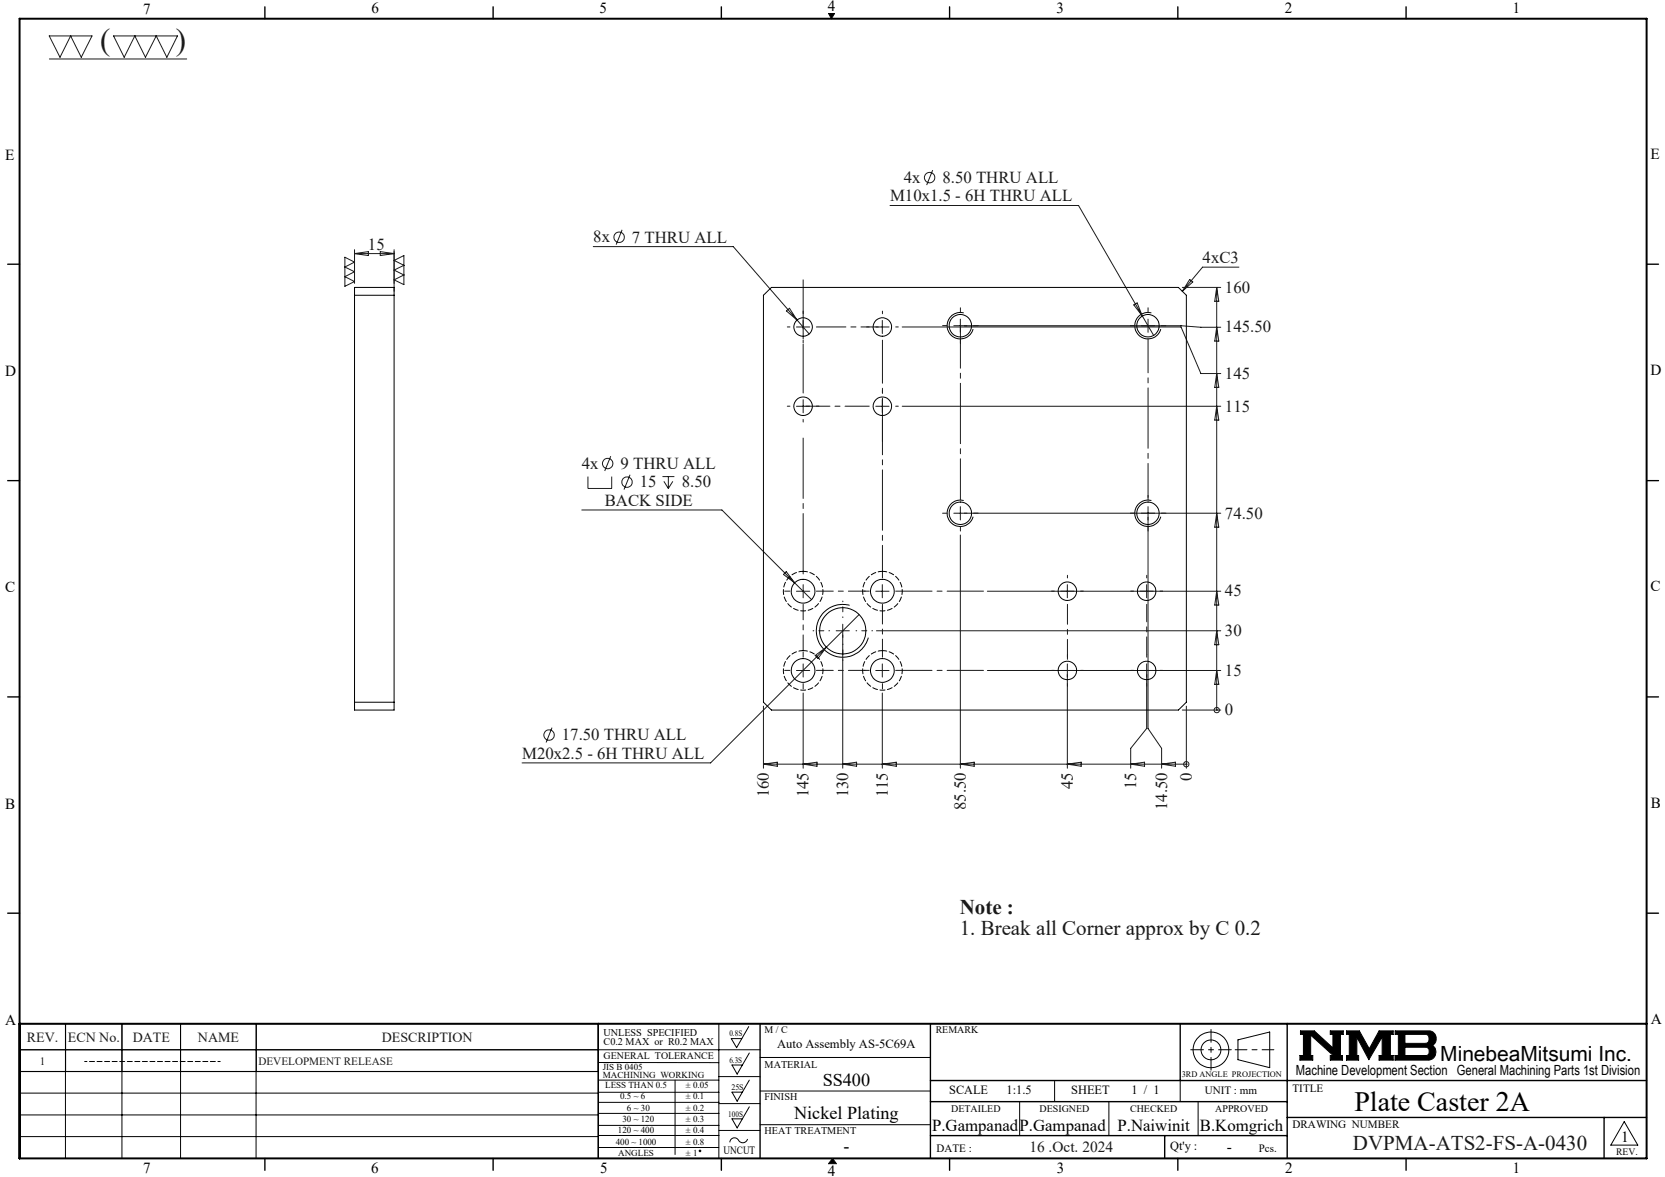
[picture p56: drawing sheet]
<svg xmlns="http://www.w3.org/2000/svg" width="420mm" height="297mm" viewBox="0 0 420 297" stroke-linecap="round" stroke-linejoin="round" font-family="sans-serif">
<defs><g id="words">
<g font-size="7.8" fill="#191924">
<text x="25.3" y="12.6">(</text>
<text x="44.3" y="12.7">)</text>
</g>
<text font-size="7.1" x="341.6" y="280.4">Plate Caster 2A</text>
<g font-size="5.3" fill="#191924">
<text x="242.1" y="230.5">Note :</text>
<text x="242.1" y="235.8">1. Break all Corner approx by C 0.2</text>
<text x="341.3" y="290.1">DVPMA-ATS2-FS-A-0430</text>
</g>
<text font-size="5.3" x="363.3" y="267.7">MinebeaMitsumi Inc.</text>
<g font-size="4.6">
<text x="207.5" y="274.1">SS400</text>
<text x="200.3" y="282.4">Nickel Plating</text>
<text x="212.8" y="290.6">-</text>
</g>
<g font-size="4.2" fill="#191924">
<text x="228" y="46.1">4x</text>
<text x="237.7" y="46.1">8.50 THRU ALL</text>
<text x="224.5" y="50.8">M10x1.5 - 6H THRU ALL</text>
<text x="92.8" y="63">15</text>
<text x="149.7" y="61.2">8x</text>
<text x="159.4" y="61.2">7 THRU ALL</text>
<text x="303.4" y="66.4">4xC3</text>
<text x="309" y="73.8">160</text>
<text x="309" y="83.9">145.50</text>
<text x="309" y="95.6">145</text>
<text x="309" y="103.8">115</text>
<text x="146.8" y="118.3">4x</text>
<text x="156.5" y="118.3">9 THRU ALL</text>
<text x="161.4" y="123">15</text>
<text x="172" y="123">8.50</text>
<text x="152.5" y="127.7">BACK SIDE</text>
<text x="309" y="130.8">74.50</text>
<text x="309" y="150.5">45</text>
<text x="309" y="160.5">30</text>
<text x="309" y="170.5">15</text>
<text x="309" y="180.5">0</text>
<text x="131.7" y="191.5">M20x2.5 - 6H THRU ALL</text>
<text x="141.7" y="186.8">17.50 THRU ALL</text>
<text x="300.6" y="197" transform="rotate(-90 300.6 197)">0</text>
<text x="193.9" y="201.2" transform="rotate(-90 193.9 201.2)">160</text>
<text x="203.9" y="201.2" transform="rotate(-90 203.9 201.2)">145</text>
<text x="213.9" y="201.2" transform="rotate(-90 213.9 201.2)">130</text>
<text x="223.9" y="201.2" transform="rotate(-90 223.9 201.2)">115</text>
<text x="270.6" y="199.1" transform="rotate(-90 270.6 199.1)">45</text>
<text x="286.6" y="199.1" transform="rotate(-90 286.6 199.1)">15</text>
<text x="243.6" y="204.4" transform="rotate(-90 243.6 204.4)">85.50</text>
<text x="294.4" y="204.4" transform="rotate(-90 294.4 204.4)">14.50</text>
</g>
<g font-size="4.2">
<text x="235.1" y="285.5">P.GampanadP.Gampanad</text>
<text x="281.9" y="285.5">P.Naiwinit</text>
<text x="302.7" y="285.5">B.Komgrich</text>
</g>
<g font-size="3.9">
<text x="36.1" y="3.5">7</text>
<text x="93.7" y="3.4">6</text>
<text x="151.3" y="3.4">5</text>
<text x="208.8" y="2.8">4</text>
<text x="266.5" y="3.4">3</text>
<text x="324.1" y="3.4">2</text>
<text x="381.6" y="3.4">1</text>
<text x="1.3" y="40.4">E</text>
<text x="416.4" y="40">E</text>
<text x="1.3" y="94.9">D</text>
<text x="416.4" y="94.7">D</text>
<text x="1.3" y="149.5">C</text>
<text x="416.4" y="149.2">C</text>
<text x="416.4" y="203.8">B</text>
<text x="1.3" y="204.1">B</text>
<text x="1.3" y="258.6">A</text>
<text x="416.4" y="258.5">A</text>
<text x="309.4" y="290.6">-</text>
<text x="408.9" y="288.2">1</text>
<text x="36.1" y="296.1">7</text>
<text x="93.7" y="296.1">6</text>
<text x="151.4" y="296.1">5</text>
<text x="208.8" y="296.9">4</text>
<text x="266.6" y="296.1">3</text>
<text x="324.2" y="296.1">2</text>
<text x="381.6" y="296.1">1</text>
</g>
<text font-size="3.9" fill="#191924" x="259.7" y="290.6">16 .Oct. 2024</text>
<g font-size="3.5" fill="#191924">
<text x="6.8" y="262.9">REV.</text>
<text x="17.1" y="262.9">ECN No.</text>
<text x="33.5" y="262.9">DATE</text>
<text x="49.9" y="262.9">NAME</text>
<text x="96.3" y="262.9">DESCRIPTION</text>
</g>
<text font-size="3.5" x="326.9" y="271.4">Machine Development Section General Machining Parts 1st Division</text>
<g font-size="3.2">
<text x="196" y="264.5">Auto Assembly AS-5C69A</text>
<text x="239.4" y="276.2">SCALE</text>
<text x="253.9" y="276.2">1:1.5</text>
<text x="270.2" y="276.2">SHEET</text>
<text x="285.4" y="276.2">1 / 1</text>
<text x="295.2" y="290.1">Qt'y :</text>
</g>
<g font-size="2.8" fill="#191924">
<text x="10" y="268.7">1</text>
<text x="65.2" y="268.7">DEVELOPMENT RELEASE</text>
</g>
<g font-size="2.8">
<text x="326" y="275.4">TITLE</text>
<text x="303.9" y="276.2">UNIT : mm</text>
<text x="326" y="284.7">DRAWING NUMBER</text>
<text x="182.5" y="291.2">UNCUT</text>
<text x="236.3" y="290.7">DATE :</text>
<text x="317.6" y="290.6">Pcs.</text>
</g>
<g font-size="2.6">
<text x="152.2" y="261.3">UNLESS SPECIFIED</text>
<text x="152.2" y="263.7">C0.2 MAX or R0.2 MAX</text>
<text x="192.9" y="269.4">MATERIAL</text>
<text x="192.9" y="277.7">FINISH</text>
<text x="192.9" y="286.3">HEAT TREATMENT</text>
</g>
<g font-size="2.5">
<text x="192.9" y="260.7">M / C</text>
<text x="236" y="260.7">REMARK</text>
<text x="152.3" y="267.3">GENERAL TOLERANCE</text>
<text x="239.9" y="280.5">DETAILED</text>
<text x="262.2" y="280.5">DESIGNED</text>
<text x="285.1" y="280.5">CHECKED</text>
<text x="306.6" y="280.5">APPROVED</text>
<text x="407.7" y="291.5">REV.</text>
</g>
<g font-size="2.3">
<text x="152.1" y="270">JIS B 0405</text>
<text x="152.1" y="272.1">MACHINING WORKING</text>
<text x="152.7" y="274.6">LESS THAN 0.5</text>
<text x="173" y="274.6">± 0.05</text>
<text x="156.4" y="277.4">0.5 ~ 6</text>
<text x="158.1" y="280.3">6 ~ 30</text>
<text x="173" y="277.4">± 0.1</text>
<text x="173" y="280.3">± 0.2</text>
<text x="155.9" y="286">120 ~ 400</text>
<text x="157" y="283.2">30 ~ 120</text>
<text x="173" y="283.2">± 0.3</text>
<text x="173" y="286">± 0.4</text>
<text x="155.3" y="288.9">400 ~ 1000</text>
<text x="155.9" y="291.7">ANGLES</text>
<text x="173" y="288.9">± 0.8</text>
<text x="173" y="291.7">± 1</text>
</g>
<g font-size="2.1">
<text x="184" y="261.5">0.8S</text>
<text x="184" y="268.1">6.3S</text>
<text x="184.5" y="275">25S</text>
<text x="298.1" y="271.8">3RD ANGLE PROJECTION</text>
<text x="183.7" y="281.9">100S</text>
</g>
</g></defs>
<g fill="none" stroke="#000" stroke-width=".25">
<path d="M209 3.4h1.5l-.8 1.3zM89.4 72.5h10v106.7h-10zM89.4 74.5h10M192.6 74.5l2-2h102.7l2 2v102.7l-2 2h-102.7l-2-2zM243.1 78.9a3.3 3.3 0 0 0-4.1 2.4 3.3 3.3 0 0 0 2.4 4.1 3.3 3.3 0 0 0 4.1-2.4M290.4 78.9a3.3 3.3 0 0 0-4 2.4 3.3 3.3 0 0 0 2.3 4.1 3.3 3.3 0 0 0 4.1-2.4M243.1 126.3a3.3 3.3 0 0 0-4.1 2.4 3.3 3.3 0 0 0 2.4 4 3.3 3.3 0 0 0 4.1-2.3M290.4 126.3a3.3 3.3 0 0 0-4 2.4 3.3 3.3 0 0 0 2.3 4 3.3 3.3 0 0 0 4.1-2.3M214.3 152.7a6.7 6.7 0 0 0-8.2 4.8 6.7 6.7 0 0 0 4.8 8.1 6.7 6.7 0 0 0 8.1-4.7M89.4 177.2h10M16.5 258.3v34M30.8 258.3v34"/>
<path d="M45.5 258.3v34M64.6 258.3v34M64.7 258.3v12.1M181.3 258.3v34M188.9 259l-3.1 5.4-1.3-2.3h2.6M4.9 270.4h146M4.9 275.8h146M150.9 270.4h-146v-12.1h146v34M150.9 268.1h30.4M150.9 278.2h30.4M150.9 275.6h30.4M150.9 272.6h30.4"/>
<path d="M170.3 272.6v18.7M181.3 271.7h10.4M181.3 278.5h10.4M189 279.3l-3.1 5.3-1.3-2.3h2.7M189 265.7l-3.1 5.3-1.3-2.3h2.7M189 272.6l-3.1 5.3-1.3-2.3h2.7M191.7 264.9h-186.8M191.7 266.8h43M191.7 275.3h43M257.2 278v8.6M266 272.7v5.3M279.7 278v8.6"/>
<path d="M297.7 272.7v5.3M302.2 278v8.6M312.3 262.4l8-2v9l-8-2zM328 260.1h3.5l4.7 4.3v-3.4h-.6v-.9h3.2v.9h-.7v5.3h.5v1.2h-3v-1.2h.7l-5.7-5.1v5.1h.6v1.2h-3.3v-1.2h.9v-5.3h-.8zM339.7 260.1h3.2l2.5 4.6 2.5-4.6h3.5v.9h-.7v5.3h.7v1.2h-3.5v-1.2h.8v-4.6l-3.4 5.7-3-5.7v4.6h.4v1.2h-3v-1.2h.7v-5.3h-.7zM351.9 260.1h8.4a1.97 1.97 0 0 1 1.9 1.5 1.97 1.97 0 0 1-.9 2.2 2.03 2.03 0 0 1 .8 2.2 2.03 2.03 0 0 1-1.8 1.5h-8.4v-1.2h.8v-5.3h-.8zM354.4 261h5.4l.6 .5v1.2l-.4 .5-.3 .1h-5.3zM354.4 264.3h5.4l.6 .4 .1 1a.79 .79 0 0 1-.8 .6h-5.3zM4.9 281.3h146M4.9 286.8h146M150.9 289.6h30.4M150.9 280.9h30.4"/>
<path d="M150.9 286.5h30.4M150.9 284h30.4M181.3 285.3h10.4M188.6 287.4a1.29 1.29 0 0 1-1.2 1 1.29 1.29 0 0 1-1.3-.9 1.14 1.14 0 0 0-1.3-.3 1.14 1.14 0 0 0-.7 1.1M191.7 283.8h43M210 292.3l1 1.3M409.7 283l3.4 6h-6.8z"/>
<circle cx="202.6" cy="82.5" r="2.33"/>
<circle cx="222.6" cy="82.5" r="2.33"/>
<circle cx="242.2" cy="82.2" r="2.83"/>
<circle cx="289.6" cy="82.2" r="2.83"/>
<circle cx="202.6" cy="102.5" r="2.33"/>
<circle cx="222.6" cy="102.5" r="2.33"/>
<circle cx="242.2" cy="129.5" r="2.83"/>
<circle cx="289.6" cy="129.5" r="2.83"/>
<circle cx="202.6" cy="149.2" r="2.99"/>
<circle cx="212.6" cy="159.2" r="5.8"/>
<circle cx="222.6" cy="149.2" r="2.99"/>
<circle cx="269.3" cy="149.2" r="2.33"/>
<circle cx="289.3" cy="149.2" r="2.34"/>
<circle cx="202.6" cy="169.2" r="2.99"/>
<circle cx="222.6" cy="169.2" r="2.99"/>
<circle cx="269.3" cy="169.2" r="2.33"/>
<circle cx="289.3" cy="169.2" r="2.34"/>
<circle cx="305.5" cy="264.9" r="2.51"/>
<circle cx="305.5" cy="264.9" r="4.5"/>
<circle cx="176.6" cy="290.4" r=".2"/>
</g>
<path d="M311.6 264.9h9.7" fill="none" stroke="#000" stroke-width=".25" stroke-dasharray="15.2 1.3 1.3 1.3" stroke-dashoffset="12.3"/>
<path d="M305.5 259.8v10.2M300.4 264.9h10.2" fill="none" stroke="#000" stroke-width=".25" stroke-dasharray="15.2 1.3 1.3 1.3" stroke-dashoffset="12"/>
<path d="M21.4 267.9h34.1" fill="none" stroke="#000" stroke-width=".25" stroke-dasharray="1.3 .6" stroke-dashoffset=".7"/>
<g fill="none" stroke="#000" stroke-width=".35">
<path d="M66.8 1.7v3M124.4 1.7v3M182 1.7v3M239.5 1.7v3M297.1 1.7v3M354.7 1.7v3M1.9 66.7h3M415.4 66.7h3M1.9 121.3h3M415.4 121.3h3M1.9 175.9h3M415.4 175.9h3"/>
<path d="M1.9 230.4h3M415.4 230.4h3M150.9 258.3v34M191.7 258.3v34M234.7 258.3v34M297.7 258.3v14.4M324.7 258.3v34M234.7 272.7h180.7M234.7 278h90M66.8 292.3v3M124.4 292.3v3M182 292.3v3"/>
<path d="M234.7 286.6h90M239.5 292.3v3M293.8 286.6v5.7M297.1 292.3v3M324.7 282h90.7M354.7 292.3v3M404.6 282v10.3"/>
</g>
<path d="M4.9 4.7h410.5v287.6h-410.5zM4.9 258.3h410.5" fill="none" stroke="#000" stroke-width=".5"/>
<path d="M210 292.3l-1 1.3h2" fill="none" stroke="#00f" stroke-width=".25"/>
<g fill="#000">
<path d="M210 292.3l1 1.3h-2z"/>
<path d="M209 3.4l.7 1.3 .8-1.3zM328 260.1v.9h.8v5.3h-.9v1.2h3.3v-1.2h-.6v-5.1l5.7 5.1h-.7v1.2h3v-1.2h-.5v-5.3h.7v-.9h-3.2v.9h.6v3.4l-4.7-4.3zM351.9 260.1v.9h.8v5.3h-.8v1.2h8.6l.7-.2 .6-.5 .4-.8v-.8l-.3-.8-.6-.6 .8-.8 .2-1.3-.5-.9-.5-.5-.6-.2zM354.4 264.3h5.4l.6 .4 .1 1-.6 .6h-5.5zM354.4 261l5.5 .1 .5 .5v1.1l-.3 .5-.3 .1h-5.4zM339.7 260.1v.9h.7v5.3h-.7v1.2h3v-1.2h-.4v-4.6l3 5.7 3.4-5.7v4.6h-.8v1.2h3.5v-1.2h-.7v-5.3h.7v-.9h-3.5l-2.5 4.6-2.5-4.6z" fill-rule="evenodd"/>
</g>
<g fill="none" stroke="#191924" stroke-width=".25">
<path d="M12.4 9.1h10.8l-2.7 5.4-2.7-5.4-2.7 5.4zM12.5 14.9h34.6M28.6 9.1h16.2l-2.7 5.4-2.7-5.4-2.7 5.4-2.7-5.4-2.7 5.4zM156.9 58l-1.5 3.7M224.5 51.9h47.6l16 27.8M235.3 42.9l-1.5 3.8M87 64.9l2.4 1.2-2.4 1.3 2.4 1.2-2.4 1.2 2.4 1.2-2.4 1.2zM89.4 63v8.5M89.4 64h10M89.4 64l3.5-.5v1zM95.9 63.5l3.5 .5-3.5 .5zM99.4 63v10.5"/>
<path d="M99.4 65.7l2.5-1.2v7.3l-2.5-1.2 2.5-1.2-2.5-1.2 2.5-1.2zM149.6 62.2h35.4l19.1 22.1M198.4 78.5l.7-.7 1.9 2.9zM286 76.9l.8-.5 1.3 3.3zM288.1 79.7l2.9 4.9M298.2 72.5h9.7M300.1 70.5l.8 .7-2.7 2.3zM306.9 72.5v106.7M306.9 72.5l.5 3.5h-1zM312.5 67.4h-9.1l-5.2 6.1M200.9 82.5h3.4M202.6 80.9v3.3"/>
<path d="M220.9 82.5h3.4M222.6 80.9v3.3M227.6 82.5h70.3l5 11.8h5M240.6 82.2h57.3l5 .4h5M242.3 80.5v3.4M289.6 80.5v3.4M306.9 94.3l.5 3.5h-1zM306.9 82.6l.5 3.5h-1zM154.1 115.1l-1.6 3.7M158.9 119.8l-1.5 3.7M200.9 102.5h3.4M202.6 100.9v3.3"/>
<path d="M220.9 102.5h3.4M222.6 100.9v3.3M227.6 102.5h80.3M306.9 102.5l.5 3.5h-1zM146.8 128.7h35.3l18.3 18.4M148.3 120.3v3h6v-3M167.1 120.3h3M167.5 121.5l1.1 1.8M168.6 120.3v3M169.7 121.5l-1.1 1.8M240.6 129.5h67.3M242.3 127.8v3.4"/>
<path d="M242.3 135v58.8M289.6 127.8v56l3.4 5v5M306.9 129.5l.5 3.5h-1zM198.3 144.2l2.1 2.9-2.8-2.1zM200.4 147.1l4.3 4.2M200.9 149.2h3.4M202.6 147.5v3.3M210.9 159.2h3.3M212.6 157.5v36.3M216.7 155.1l-8.2 8.2M220.9 149.2h3.4M221.1 159.2h86.8"/>
<path d="M222.6 147.5v3.3M249.1 149.2h58.8M269.2 147.5v3.3M289.2 147.5v3.3M306.9 149.2l.5 3.5h-1zM306.9 159.2l.5 3.5h-1zM192.6 178.2v15.6M200.9 169.2h3.4M202.6 167.5v3.3M202.6 174.9v18.9M205.6 165.4l2.9-2.1-2.2 2.9zM208.5 163.3l-29.3 29.2h-47.5"/>
<path d="M220.9 169.2h3.4M222.6 167.5v3.3M222.6 174.9v18.9M249.1 169.2h58.8M269.2 167.5v26.3M289.2 167.5v16.3l-4 5v5M298.2 179.2h9.7M299.3 178.2v15.6M306.9 179.2h.1M306.9 169.2l.5 3.5h-1zM139.2 183.6l-1.4 3.8M192.6 192.8h106.7"/>
<path d="M192.6 192.8l3.5-.5v1.1zM202.6 192.8l3.5-.5v1.1zM212.6 192.8l3.5-.5v1.1zM222.6 192.8l3.5-.5v1.1zM242.3 192.8l3.4-.5v1.1zM269.2 192.8l3.5-.5v1.1zM285.2 192.8l3.5-.5v1.1zM293 192.8l3.5-.5v1.1zM299.3 192.8h.1"/>
<circle cx="156.2" cy="59.9" r="1.32"/>
<circle cx="234.5" cy="44.8" r="1.31"/>
<circle cx="153.3" cy="117" r="1.32"/>
<circle cx="158.2" cy="121.7" r="1.31"/>
<circle cx="306.9" cy="179.2" r=".67"/>
<circle cx="138.5" cy="185.5" r="1.31"/>
<circle cx="299.3" cy="192.8" r=".68"/>
</g>
<path d="M209.3 159.2h-4.2M212.6 155.8v-4.1M215.9 159.2h4.2M212.6 162.5v4.2" fill="none" stroke="#191924" stroke-width=".25" stroke-dasharray="15.2 1.3 1.3 1.3" stroke-dashoffset="15.1"/>
<path d="M202.6 99.2v-28.6" fill="none" stroke="#191924" stroke-width=".25" stroke-dasharray="15.2 1.3 1.3 1.3" stroke-dashoffset="2.9"/>
<g fill="none" stroke="#191924" stroke-width=".25" stroke-dasharray="15.2 1.3 1.3 1.3">
<path d="M202.6 79.2v-.7M222.6 79.2v-.7M242.3 78.8v-1.1M289.6 78.8v-1.1M199.3 82.5h-.7M202.6 85.8v.7M219.3 82.5h-.7M222.6 99.2v-.7M225.9 82.5h.7M238.9 82.2h-1.1M242.3 85.5v1.2M245.6 82.2h1.2"/>
<path d="M286.3 82.2h-1.2M292.9 82.2h1.2M199.3 102.5h-.7M202.6 105.8v.7M205.9 102.5h.7M222.6 105.8v.7M225.9 102.5h.7M238.9 129.5h-1.1M242.3 132.8v1.2M245.6 129.5h1.2M286.3 129.5h-1.2M289.6 126.2v-1.2"/>
<path d="M289.6 132.8v1.2M292.9 129.5h1.2M199.3 149.2h-1.4M219.3 149.2h-1.4M222.6 152.5v1.3M265.9 149.2h-.6M269.3 145.8v-.6M272.6 149.2h.7M285.9 149.2h-.6M289.3 145.8v-.6M292.6 149.2h.7M199.3 169.2h-1.4"/>
<path d="M202.6 165.8v-1.3M202.6 172.5v1.3M219.3 169.2h-1.4M222.6 172.5v1.3M265.9 169.2h-.6M269.3 165.8v-.6M269.3 172.5v.7M272.6 169.2h.7M285.9 169.2h-.6M289.3 165.8v-.6M289.3 172.5v.7M292.6 169.2h.7"/>
</g>
<path d="M219.3 102.5h-16" fill="none" stroke="#191924" stroke-width=".25" stroke-dasharray="15.2 1.3 1.3 1.3" stroke-dashoffset="9.1"/>
<path d="M222.6 85.8v25.6" fill="none" stroke="#191924" stroke-width=".25" stroke-dasharray="15.2 1.3 1.3 1.3" stroke-dashoffset="4.4"/>
<path d="M205.9 82.5h15.6" fill="none" stroke="#191924" stroke-width=".25" stroke-dasharray="15.2 1.3 1.3 1.3" stroke-dashoffset="7.8"/>
<path d="M242.3 126.2v-43.7" fill="none" stroke="#191924" stroke-width=".25" stroke-dasharray="15.2 1.3 1.3 1.3" stroke-dashoffset="4.8"/>
<path d="M222.6 145.8v-39.3" fill="none" stroke="#191924" stroke-width=".25" stroke-dasharray="15.2 1.3 1.3 1.3" stroke-dashoffset="7"/>
<path d="M225.9 149.2h22.2M225.9 169.2h22.2" fill="none" stroke="#191924" stroke-width=".25" stroke-dasharray="15.2 1.3 1.3 1.3" stroke-dashoffset="6.1"/>
<path d="M222.6 165.8v-12.9" fill="none" stroke="#191924" stroke-width=".25" stroke-dasharray="15.2 1.3 1.3 1.3" stroke-dashoffset="10.7"/>
<path d="M205.9 149.2h12.4M205.9 169.2h12.4" fill="none" stroke="#191924" stroke-width=".25" stroke-dasharray="15.2 1.3 1.3 1.3" stroke-dashoffset="11"/>
<path d="M202.6 145.8v-36.3" fill="none" stroke="#191924" stroke-width=".25" stroke-dasharray="15.2 1.3 1.3 1.3" stroke-dashoffset="-1"/>
<path d="M202.6 152.5v11.6" fill="none" stroke="#191924" stroke-width=".25" stroke-dasharray="15.2 1.3 1.3 1.3" stroke-dashoffset="11.3"/>
<path d="M289.6 85.5v40" fill="none" stroke="#191924" stroke-width=".25" stroke-dasharray="15.2 1.3 1.3 1.3" stroke-dashoffset="6.7"/>
<path d="M289.3 152.5v12.6" fill="none" stroke="#191924" stroke-width=".25" stroke-dasharray="15.2 1.3 1.3 1.3" stroke-dashoffset="10.8"/>
<path d="M269.3 152.5v13.9" fill="none" stroke="#191924" stroke-width=".25" stroke-dasharray="15.2 1.3 1.3 1.3" stroke-dashoffset="10.2"/>
<path d="M202.6 144.2a5 5 0 0 1 4.4 7.3 5 5 0 0 1-8.5 .6 5 5 0 0 1 3.4-7.9h.7M222.6 144.2a5 5 0 0 1 4.4 7.3 5 5 0 0 1-8.5 .6 5 5 0 0 1 3.4-7.9h.7M202.6 164.2a5 5 0 0 1 4.4 7.3 5 5 0 0 1-8.5 .6 5 5 0 0 1 3.4-7.9h.7M222.6 164.2a5 5 0 0 1 4.4 7.3 5 5 0 0 1-8.5 .6 5 5 0 0 1 3.4-7.9h.7" fill="none" stroke="#000" stroke-width=".25" stroke-dasharray="1.3 .6" stroke-dashoffset=".2"/>
<use href="#words"/>
</svg>
